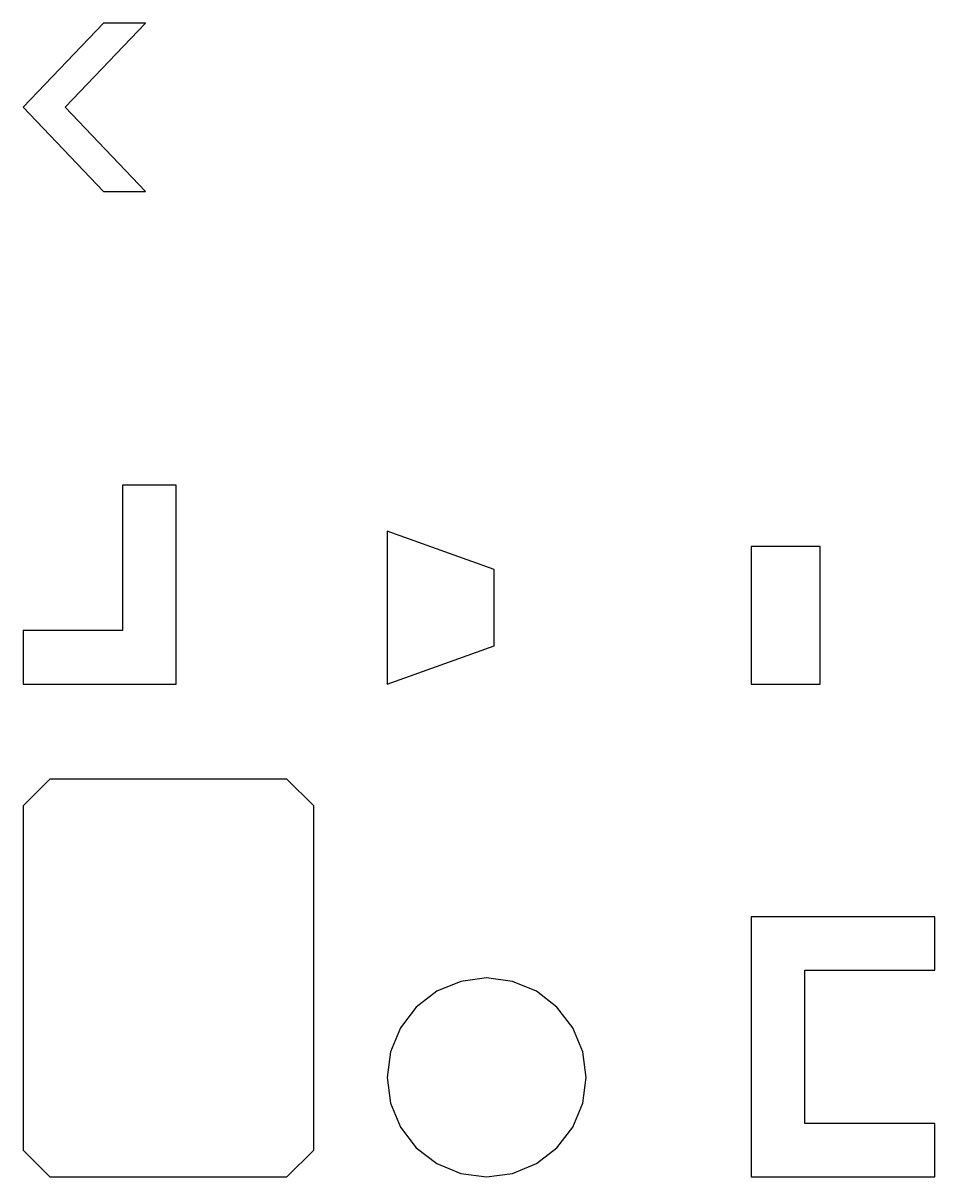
# Model space of a CAD drawing. Header units: millimetres. Extents: x 0 to 1192, y 0 to 1508.
import ezdxf

# ---------------------------------------------------------------- set-up
doc = ezdxf.new("R2010")
doc.units = ezdxf.units.MM
for name, color, linetype in [('PART001', 7, 'Continuous'), ('PART002', 7, 'Continuous'), ('PART003', 7, 'Continuous'), ('PART004', 7, 'Continuous'), ('PART005', 7, 'Continuous'), ('PART006', 7, 'Continuous'), ('PART007', 7, 'Continuous')]:
    doc.layers.add(name, color=color, linetype=linetype)

msp = doc.modelspace()

# ---------------------------------------------------------------- linework, layer by layer
at = {"layer": 'PART001'}
msp.add_lwpolyline([(0, 485), (0, 35), (35, 0), (345, 0), (380, 35), (380, 485), (345, 520), (35, 520)], close=True, dxfattribs=at)
at = {"layer": 'PART002'}
msp.add_lwpolyline([(606, 0), (639.65, 4.43), (671, 17.42), (697.92, 38.08), (718.58, 65), (731.57, 96.35), (736, 130), (731.57, 163.65), (718.58, 195), (697.92, 221.92), (671, 242.58), (639.65, 255.57), (606, 260), (572.35, 255.57), (541, 242.58), (514.08, 221.92), (493.42, 195), (480.43, 163.65), (476, 130), (480.43, 96.35), (493.42, 65), (514.08, 38.08), (541, 17.42), (572.35, 4.43)], close=True, dxfattribs=at)
at = {"layer": 'PART003'}
msp.add_lwpolyline([(952, 340), (952, 0), (1192, 0), (1192, 70), (1022, 70), (1022, 270), (1192, 270), (1192, 340)], close=True, dxfattribs=at)
at = {"layer": 'PART004'}
msp.add_lwpolyline([(200, 644), (200, 904), (130, 904), (130, 714), (0, 714), (0, 644)], close=True, dxfattribs=at)
at = {"layer": 'PART005'}
msp.add_lwpolyline([(476, 844), (476, 644), (616, 694), (616, 794)], close=True, dxfattribs=at)
at = {"layer": 'PART006'}
msp.add_lwpolyline([(952, 824), (952, 644), (1042, 644), (1042, 824)], close=True, dxfattribs=at)
at = {"layer": 'PART007'}
msp.add_lwpolyline([(160, 1288), (55, 1398), (160, 1508), (105, 1508), (0, 1398), (105, 1288)], close=True, dxfattribs=at)

doc.saveas('drawing.dxf')
